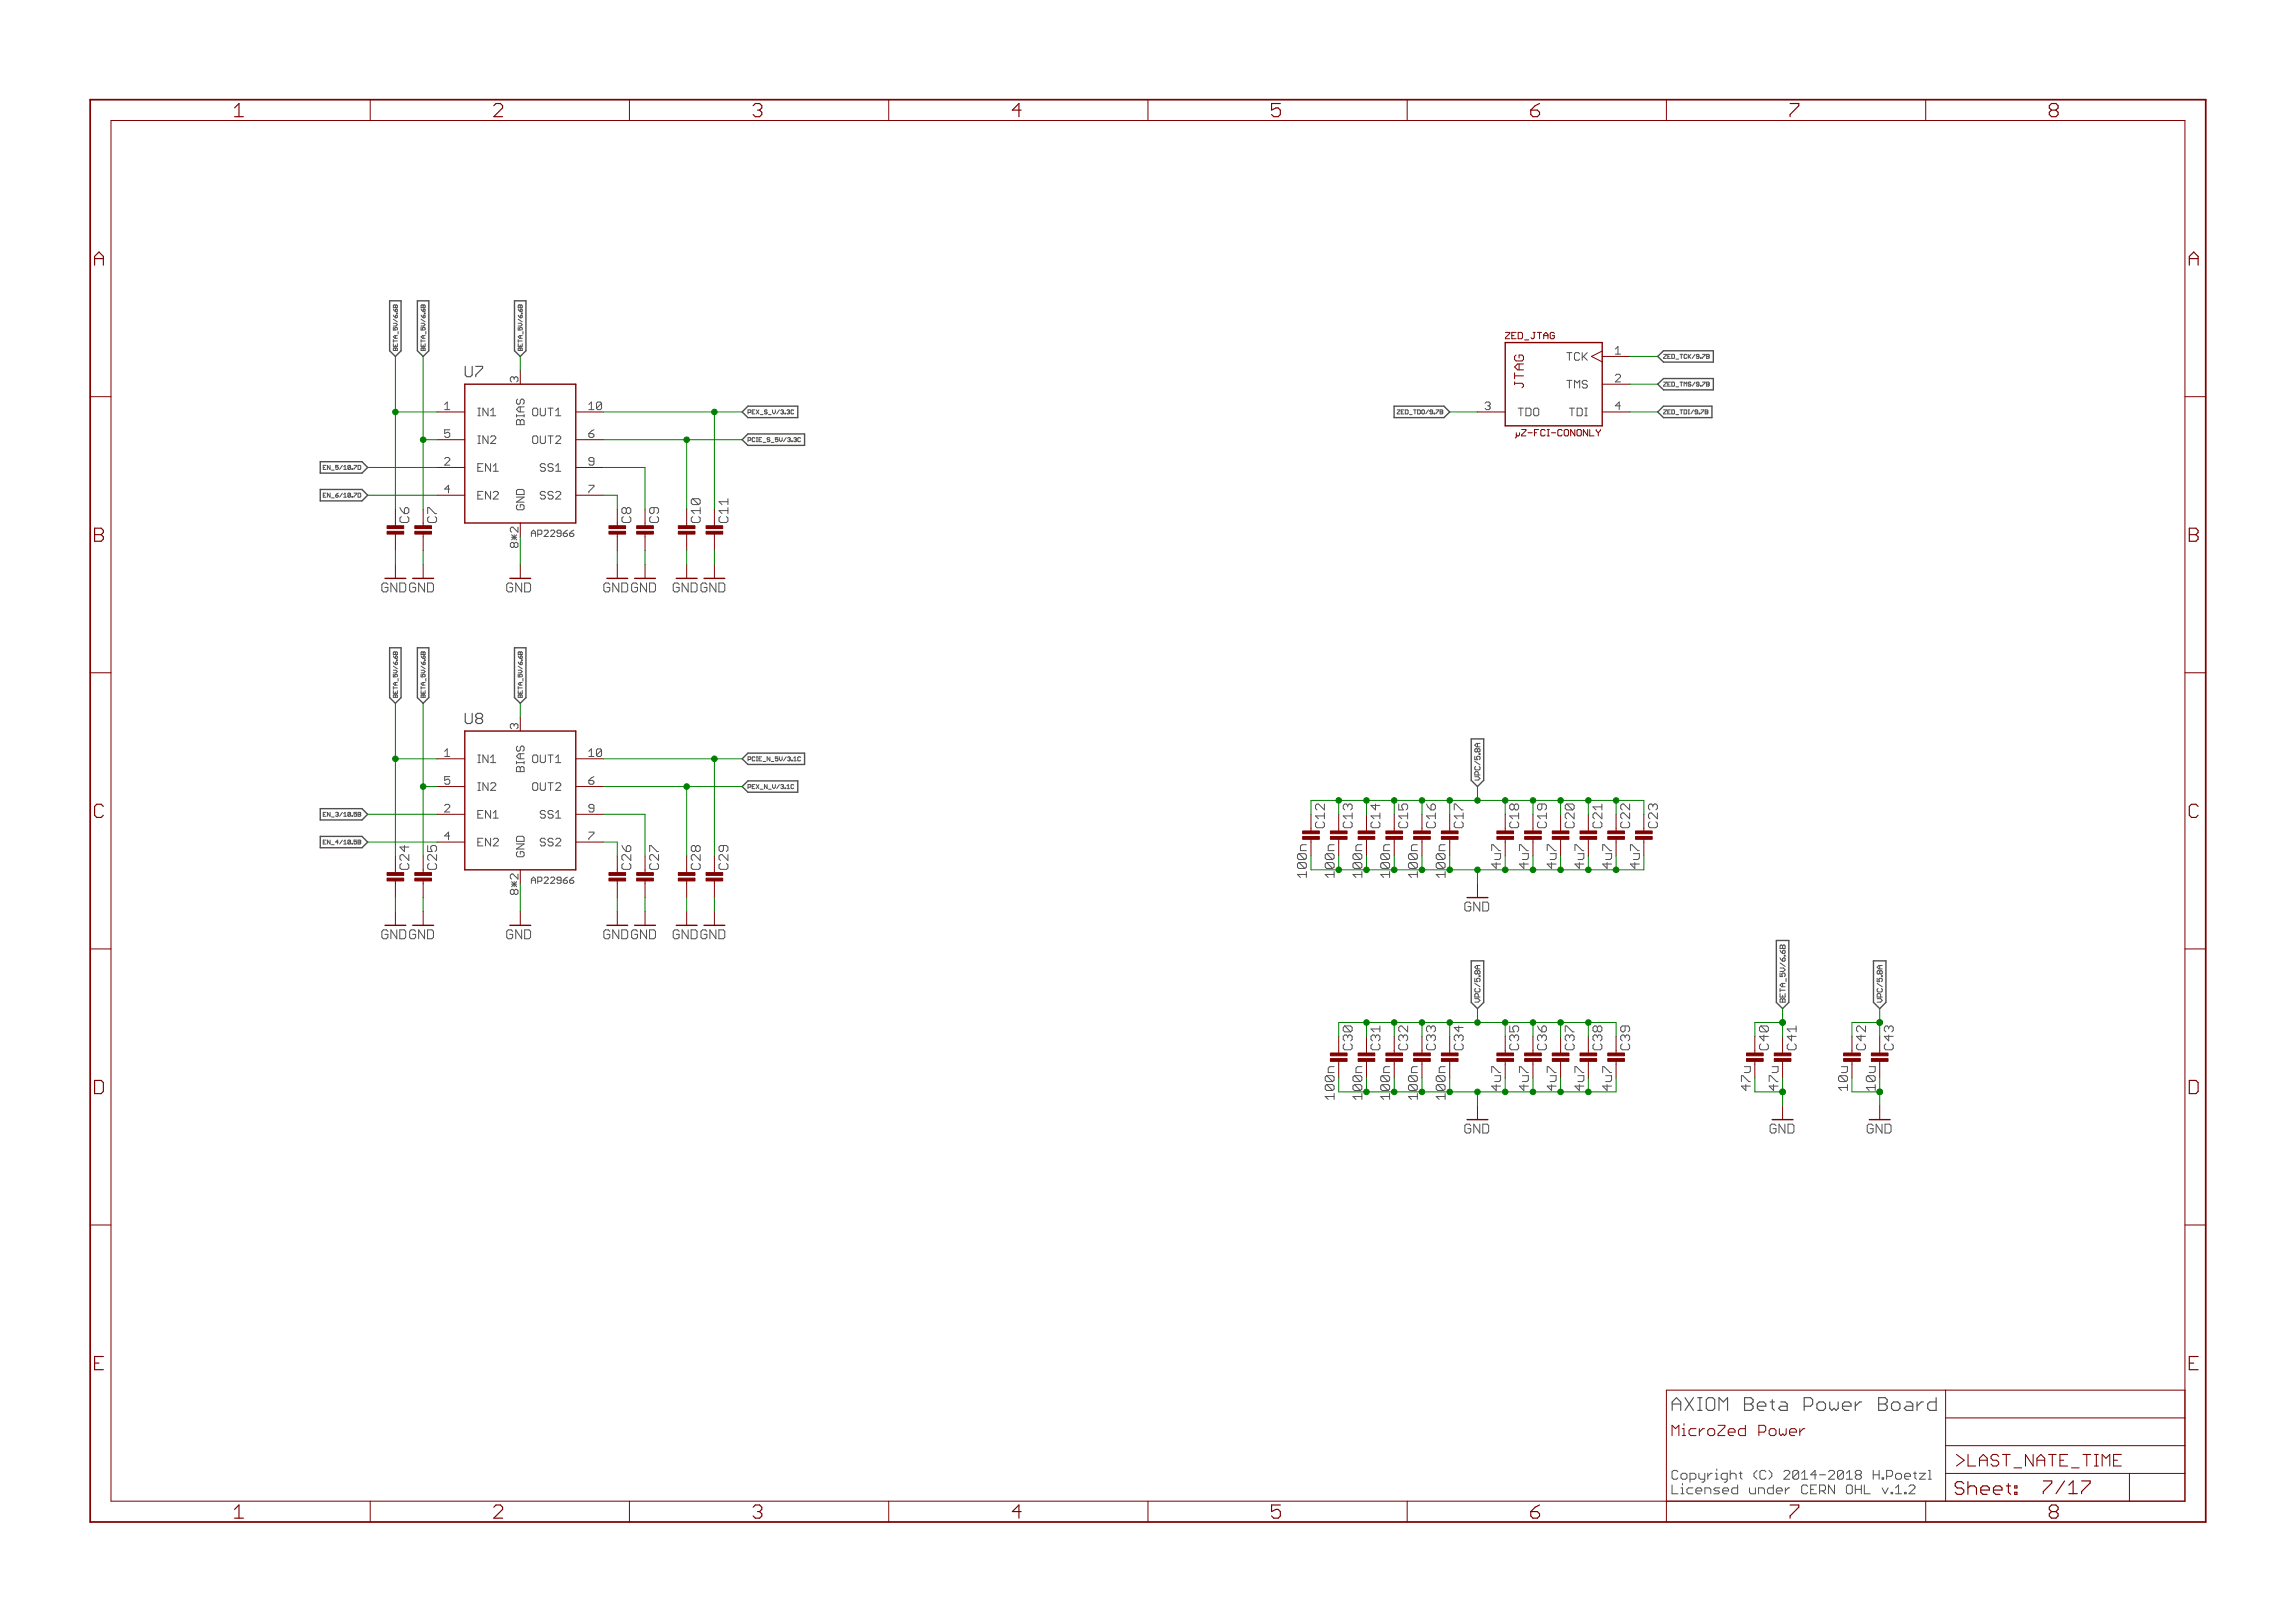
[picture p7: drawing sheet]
<svg xmlns="http://www.w3.org/2000/svg" width="420mm" height="297mm" viewBox="0 0 420 297" stroke-linecap="round" stroke-linejoin="round" font-family="sans-serif">
<defs><g id="words">
<g font-size="3.7" fill="#800000">
<text x="42.9" y="21.4">1</text>
<text x="90.3" y="21.4">2</text>
<text x="137.8" y="21.4">3</text>
<text x="185.3" y="21.4">4</text>
<text x="232.7" y="21.4">5</text>
<text x="280.2" y="21.4">6</text>
<text x="327.6" y="21.4">7</text>
<text x="375.1" y="21.4">8</text>
<text x="17.2" y="48.6">A</text>
<text x="400.7" y="48.6">A</text>
<text x="17.2" y="99.2">B</text>
<text x="400.7" y="99.2">B</text>
<text x="17.1" y="149.7">C</text>
<text x="400.6" y="149.7">C</text>
<text x="17" y="200.2">D</text>
<text x="400.5" y="200.2">D</text>
<text x="17.3" y="250.8">E</text>
<text x="400.7" y="250.8">E</text>
<text x="42.9" y="277.9">1</text>
<text x="90.3" y="277.9">2</text>
<text x="137.8" y="277.9">3</text>
<text x="185.3" y="277.9">4</text>
<text x="232.7" y="277.9">5</text>
<text x="280.2" y="277.9">6</text>
<text x="327.6" y="277.9">7</text>
<text x="375.1" y="277.9">8</text>
</g>
<text font-size="3.6" fill="#505050" x="306" y="258.2">AXIOM Beta Power Board</text>
<text font-size="3.6" fill="#800000" x="374" y="273.5">7/17</text>
<g font-size="2.9" fill="#505050">
<text x="85.1" y="69">U7</text>
<text x="85.1" y="132.5">U8</text>
</g>
<text font-size="2.9" fill="#800000" x="306" y="262.8">MicroZed Power</text>
<g font-size="2.5" fill="#800000">
<text x="279" y="70.7" transform="rotate(-90 279 70.7)">JTAG</text>
<text x="74.9" y="95.7" transform="rotate(-90 74.9 95.7)">C6</text>
<text x="80" y="95.7" transform="rotate(-90 80 95.7)">C7</text>
<text x="115.6" y="95.7" transform="rotate(-90 115.6 95.7)">C8</text>
<text x="120.6" y="95.7" transform="rotate(-90 120.6 95.7)">C9</text>
<text x="128.3" y="95.7" transform="rotate(-90 128.3 95.7)">C10</text>
<text x="133.3" y="95.7" transform="rotate(-90 133.3 95.7)">C11</text>
<text x="69.8" y="108.4">GNDGND</text>
<text x="92.7" y="108.4">GND</text>
<text x="110.5" y="108.4">GNDGND</text>
<text x="123.2" y="108.4">GNDGND</text>
<text x="74.9" y="159.2" transform="rotate(-90 74.9 159.2)">C24</text>
<text x="80" y="159.2" transform="rotate(-90 80 159.2)">C25</text>
<text x="120.6" y="159.2" transform="rotate(-90 120.6 159.2)">C27</text>
<text x="128.3" y="159.2" transform="rotate(-90 128.3 159.2)">C28</text>
<text x="133.3" y="159.2" transform="rotate(-90 133.3 159.2)">C29</text>
<text x="267.3" y="166.8">GND</text>
<text x="69.8" y="171.9">GNDGND</text>
<text x="92.7" y="171.9">GND</text>
<text x="110.5" y="171.9">GNDGND</text>
<text x="123.2" y="171.9">GNDGND</text>
<text x="267.3" y="207.4">GND</text>
<text x="323.2" y="207.4">GND</text>
<text x="341" y="207.4">GND</text>
</g>
<g font-size="2.5" fill="#008000">
<text x="242.5" y="151.6" transform="rotate(-90 242.5 151.6)">C12</text>
<text x="247.6" y="151.6" transform="rotate(-90 247.6 151.6)">C13</text>
<text x="252.7" y="151.6" transform="rotate(-90 252.7 151.6)">C14</text>
<text x="257.8" y="151.6" transform="rotate(-90 257.8 151.6)">C15</text>
<text x="262.9" y="151.6" transform="rotate(-90 262.9 151.6)">C16</text>
<text x="267.9" y="151.6" transform="rotate(-90 267.9 151.6)">C17</text>
<text x="278.1" y="151.6" transform="rotate(-90 278.1 151.6)">C18</text>
<text x="283.2" y="151.6" transform="rotate(-90 283.2 151.6)">C19</text>
<text x="288.3" y="151.6" transform="rotate(-90 288.3 151.6)">C20</text>
<text x="293.3" y="151.6" transform="rotate(-90 293.3 151.6)">C21</text>
<text x="298.4" y="151.6" transform="rotate(-90 298.4 151.6)">C22</text>
<text x="303.5" y="151.6" transform="rotate(-90 303.5 151.6)">C23</text>
<text x="115.6" y="159.2" transform="rotate(-90 115.6 159.2)">C26</text>
<text x="239.2" y="160.5" transform="rotate(-90 239.2 160.5)">100n</text>
<text x="244.3" y="158.9" transform="rotate(-90 244.3 158.9)">00n</text>
<text x="249.4" y="158.9" transform="rotate(-90 249.4 158.9)">00n</text>
<text x="254.5" y="158.9" transform="rotate(-90 254.5 158.9)">00n</text>
<text x="259.6" y="158.9" transform="rotate(-90 259.6 158.9)">00n</text>
<text x="264.6" y="158.9" transform="rotate(-90 264.6 158.9)">00n</text>
<text x="274.8" y="158.9" transform="rotate(-90 274.8 158.9)">4u7</text>
<text x="279.9" y="158.9" transform="rotate(-90 279.9 158.9)">4u7</text>
<text x="285" y="158.9" transform="rotate(-90 285 158.9)">4u7</text>
<text x="290" y="158.9" transform="rotate(-90 290 158.9)">4u7</text>
<text x="295.1" y="158.9" transform="rotate(-90 295.1 158.9)">4u7</text>
<text x="300.2" y="158.9" transform="rotate(-90 300.2 158.9)">4u7</text>
<text x="247.6" y="192.2" transform="rotate(-90 247.6 192.2)">C30</text>
<text x="252.7" y="192.2" transform="rotate(-90 252.7 192.2)">C31</text>
<text x="257.8" y="192.2" transform="rotate(-90 257.8 192.2)">C32</text>
<text x="262.9" y="192.2" transform="rotate(-90 262.9 192.2)">C33</text>
<text x="267.9" y="192.2" transform="rotate(-90 267.9 192.2)">C34</text>
<text x="278.1" y="192.2" transform="rotate(-90 278.1 192.2)">C35</text>
<text x="283.2" y="192.2" transform="rotate(-90 283.2 192.2)">C36</text>
<text x="288.3" y="192.2" transform="rotate(-90 288.3 192.2)">C37</text>
<text x="293.3" y="192.2" transform="rotate(-90 293.3 192.2)">C38</text>
<text x="298.4" y="192.2" transform="rotate(-90 298.4 192.2)">C39</text>
<text x="323.8" y="192.2" transform="rotate(-90 323.8 192.2)">C40</text>
<text x="328.9" y="192.2" transform="rotate(-90 328.9 192.2)">C41</text>
<text x="341.6" y="192.2" transform="rotate(-90 341.6 192.2)">C42</text>
<text x="346.7" y="192.2" transform="rotate(-90 346.7 192.2)">C43</text>
<text x="244.3" y="201.1" transform="rotate(-90 244.3 201.1)">100n</text>
<text x="249.4" y="199.5" transform="rotate(-90 249.4 199.5)">00n</text>
<text x="254.5" y="199.5" transform="rotate(-90 254.5 199.5)">00n</text>
<text x="259.6" y="199.5" transform="rotate(-90 259.6 199.5)">00n</text>
<text x="264.6" y="199.5" transform="rotate(-90 264.6 199.5)">00n</text>
<text x="274.8" y="199.5" transform="rotate(-90 274.8 199.5)">4u7</text>
<text x="279.9" y="199.5" transform="rotate(-90 279.9 199.5)">4u7</text>
<text x="285" y="199.5" transform="rotate(-90 285 199.5)">4u7</text>
<text x="290" y="199.5" transform="rotate(-90 290 199.5)">4u7</text>
<text x="295.1" y="199.5" transform="rotate(-90 295.1 199.5)">4u7</text>
<text x="320.5" y="199.5" transform="rotate(-90 320.5 199.5)">47u</text>
<text x="325.6" y="199.5" transform="rotate(-90 325.6 199.5)">47u</text>
<text x="338.3" y="199.5" transform="rotate(-90 338.3 199.5)">10u</text>
<text x="343.4" y="199.5" transform="rotate(-90 343.4 199.5)">10u</text>
</g>
<g font-size="2.5" fill="#505050">
<text x="244.3" y="160.5" transform="rotate(-90 244.3 160.5)">1</text>
<text x="249.4" y="160.5" transform="rotate(-90 249.4 160.5)">1</text>
<text x="254.5" y="160.5" transform="rotate(-90 254.5 160.5)">1</text>
<text x="259.6" y="160.5" transform="rotate(-90 259.6 160.5)">1</text>
<text x="264.6" y="160.5" transform="rotate(-90 264.6 160.5)">1</text>
<text x="249.4" y="201.1" transform="rotate(-90 249.4 201.1)">1</text>
<text x="254.5" y="201.1" transform="rotate(-90 254.5 201.1)">1</text>
<text x="259.6" y="201.1" transform="rotate(-90 259.6 201.1)">1</text>
<text x="264.6" y="201.1" transform="rotate(-90 264.6 201.1)">1</text>
<text x="306" y="270.8">Copyright (C) 2014-2018 H.Poetzl</text>
<text x="306" y="273.5">Licensed under CERN OHL v.1.2</text>
</g>
<g font-size="2.1" fill="#505050">
<text x="286.8" y="66">TCK</text>
<text x="295.7" y="64.9">1</text>
<text x="94.9" y="70" transform="rotate(-90 94.9 70)">3</text>
<text x="286.5" y="71.1">TMS</text>
<text x="295.7" y="70">2</text>
<text x="81.4" y="75">1</text>
<text x="87.4" y="76.2">IN1</text>
<text x="96" y="77.6" transform="rotate(-90 96 77.6)">BIAS</text>
<text x="97.1" y="76.2">OUT1</text>
<text x="107.7" y="75">10</text>
<text x="271.9" y="75">3</text>
<text x="277.9" y="76.2">TDO</text>
<text x="287.4" y="76.2">TDI</text>
<text x="295.7" y="75">4</text>
<text x="81.4" y="80.1">5</text>
<text x="87.4" y="81.2">IN2</text>
<text x="97.1" y="81.2">OUT2</text>
<text x="107.7" y="80.1">6</text>
<text x="81.4" y="85.2">2</text>
<text x="87.4" y="86.3">EN1</text>
<text x="99" y="86.3">SS1</text>
<text x="107.7" y="85.2">9</text>
<text x="81.4" y="90.3">4</text>
<text x="87.4" y="91.4">EN2</text>
<text x="96" y="93.4" transform="rotate(-90 96 93.4)">GND</text>
<text x="99" y="91.4">SS2</text>
<text x="107.7" y="90.3">7</text>
<text x="94.9" y="133.4" transform="rotate(-90 94.9 133.4)">3</text>
<text x="81.4" y="138.5">1</text>
<text x="81.4" y="143.6">5</text>
<text x="87.4" y="139.6">IN1</text>
<text x="96" y="141" transform="rotate(-90 96 141)">BIAS</text>
<text x="97.1" y="139.6">OUT1</text>
<text x="107.7" y="143.6">6</text>
<text x="107.7" y="138.5">10</text>
<text x="81.4" y="148.7">2</text>
<text x="87.4" y="144.7">IN2</text>
<text x="87.4" y="149.8">EN1</text>
<text x="97.1" y="144.7">OUT2</text>
<text x="99" y="149.8">SS1</text>
<text x="107.7" y="148.7">9</text>
<text x="81.4" y="153.8">4</text>
<text x="87.4" y="154.9">EN2</text>
<text x="99" y="154.9">SS2</text>
<text x="107.7" y="153.8">7</text>
<text x="96" y="156.9" transform="rotate(-90 96 156.9)">GND</text>
</g>
<g font-size="2.1" fill="#800000">
<text x="94.9" y="99.8" transform="rotate(-90 94.9 99.8)">8*2</text>
<text x="94.9" y="163.3" transform="rotate(-90 94.9 163.3)">8*2</text>
</g>
<g font-size="1.8" fill="#800000">
<text x="275.6" y="62.1">ZED_JTAG</text>
<text x="278.1" y="79.8">µZ-FCI-CONONLY</text>
</g>
<g font-size="1.8" fill="#505050">
<text x="97.5" y="98.2">AP22966</text>
<text x="97.5" y="161.7">AP22966</text>
</g>
<g font-size="1.4" fill="#505050">
<text x="271" y="142.8" transform="rotate(-90 271 142.8)">VPC/5.8A</text>
<text x="271" y="183.4" transform="rotate(-90 271 183.4)">VPC/5.8A</text>
<text x="326.9" y="183.4" transform="rotate(-90 326.9 183.4)">BETA_5V/6.6B</text>
<text x="344.6" y="183.4" transform="rotate(-90 344.6 183.4)">VPC/5.8A</text>
</g>
<g font-size="1.1" fill="#505050">
<text x="72.8" y="64.2" transform="rotate(-90 72.8 64.2)">BETA_5V/6.6B</text>
<text x="77.9" y="64.2" transform="rotate(-90 77.9 64.2)">BETA_5V/6.6B</text>
<text x="95.6" y="64.2" transform="rotate(-90 95.6 64.2)">BETA_5V/6.6B</text>
<text x="304.5" y="65.6">ZED_TCK/9.7B</text>
<text x="304.5" y="70.7">ZED_TMS/9.7B</text>
<text x="136.9" y="75.8">PEX_S_V/3.3C</text>
<text x="255.9" y="75.8">ZED_TDO/9.7B</text>
<text x="304.5" y="75.8">ZED_TDI/9.7B</text>
<text x="136.9" y="80.9">PCIE_S_5V/3.3C</text>
<text x="59.6" y="85.9">EN_5/10.7D</text>
<text x="59.6" y="91">EN_6/10.7D</text>
<text x="72.8" y="127.7" transform="rotate(-90 72.8 127.7)">BETA_5V/6.6B</text>
<text x="77.9" y="127.7" transform="rotate(-90 77.9 127.7)">BETA_5V/6.6B</text>
<text x="95.6" y="127.7" transform="rotate(-90 95.6 127.7)">BETA_5V/6.6B</text>
<text x="136.9" y="139.3">PCIE_N_5V/3.1C</text>
<text x="59.7" y="149.4">EN_3/10.5B</text>
<text x="136.9" y="144.4">PEX_N_V/3.1C</text>
<text x="59.7" y="154.5">EN_4/10.5B</text>
</g>
</g></defs>
<path d="M351.7 256.6h.4M354.5 255.8v2.3h-1.2l-.4-.4v-.7l.4-.4h1.2" fill="none" stroke="#505050" stroke-width=".21"/>
<g fill="none" stroke="#505050" stroke-width=".18">
<path d="M72 55.9l.1-.1 .3 .1 .2-.1 .1 .1M77.1 55.9l.1-.1 .3 .1 .2-.1 .1 .1M94.9 55.9l.1-.1 .2 .1 .3-.1 .1 .1M144.9 75l.4 .1M145.3 75.6l-.4 .2M59.2 85.6h.2M59.2 90.6h.2M59.7 85.2h-.5v.7h.5M59.7 90.3h-.5v.7h.5M146 80.2l.2-.1 .4 .1M146 80.7l.2 .1 .4-.1M72 119.4l.1-.1 .3 .1 .2-.1 .1 .1"/>
<path d="M77.1 119.4l.1-.1 .3 .1 .2-.1 .1 .1M94.9 119.4l.1-.1 .2 .1 .3-.1 .1 .1M146.2 138.5l.4 .1M146.6 139.1l-.4 .2M59.2 149h.2M59.2 154.1h.2M59.7 148.7h-.5v.7h.5M59.7 153.8h-.5v.7h.5M145.2 143.6l.1 .1M145.3 144.2l-.1 .1M325.9 173.1l.1-.1 .3 .1 .4-.1 .1 .1M347 272.3l.6-.5v1.6"/>
<path d="M347 273.4h1.1M348.7 270.5l.3 .2h.5M348.7 269.9l.3-.3h.5l.3 .3v.3h-1.1M348.7 273.1h.3v.3h-.3zM349.5 272l.3-.2h.5l.3 .2v.3l-1.1 1.1h1.1M350.3 269.6h.6M350.6 269.4v1.1l.3 .2M351.4 269.6h1.1l-1.1 1.1h1.1M353 270.7h.6M353 269.1h.3v1.6"/>
</g>
<g fill="none" stroke="#505050" stroke-width=".25">
<path d="M71.3 55.1h2.1v9.1l-1 1-1.1-1zM76.4 55.1h2.1v9.1l-1 1-1.1-1zM94.2 55.1h2.1v9.1l-1.1 1-1-1zM136.9 79.4h10.4v2.1h-10.4l-1-1zM136.9 74.3h9.1v2.1h-9.1l-1-1zM255.2 74.3h9.2l1 1.1-1 1h-9.2zM303.5 65.2l1-1h9.2v2.1h-9.2zM303.5 70.3l1-1h9.2v2.1h-9.2zM304.5 74.3h8.9v2.1h-8.9l-1-1zM58.6 84.5h7.7l1 1.1-1 1h-7.7zM58.6 89.6h7.7l1 1-1 1.1h-7.7zM71.3 118.6h2.1v9.1l-1 1-1.1-1z"/>
<path d="M76.4 118.6h2.1v9.1l-1 1-1.1-1zM94.2 118.6h2.1v9.1l-1.1 1-1-1zM135.9 138.9l1-1.1h10.4v2.1h-10.4zM269.3 135.2h2.3v7.6l-1.1 1.2-1.2-1.2zM58.6 148h7.7l1 1-1 1.1h-7.7zM58.6 153.1h7.7l1 1-1 1.1h-7.7zM135.9 144l1-1.1h9.1v2.1h-9.1zM269.3 175.9h2.3v7.6l-1.1 1.1-1.2-1.1zM325.2 172.1h2.3v11.4l-1.2 1.1-1.1-1.1zM343 175.9h2.3v7.6l-1.2 1.1-1.1-1.1z"/>
</g>
<g fill="none" stroke="#800000" stroke-width=".18">
<path d="M67.8 18.2v3.9M115.2 18.2v3.9M162.7 18.2v3.9M210.2 18.2v3.9M257.6 18.2v3.9M305.1 18.2v3.9M352.6 18.2v3.9M20.3 22.1h379.7v252.6h-379.7zM16.5 72.6h3.8M80 75.4h5.1M95.2 67.8v2.5M105.4 75.4h5.1"/>
<path d="M270.5 75.4h5.1M277.6 79.2v.8l-.2 .2M277.6 79.6l.2 .2M293.3 75.4h5.1M293.3 64.2l-1.9 1 1.9 1M293.3 65.2h5.1M293.3 70.3h5.1M400 72.6h3.8M72.4 97.7v3.1M77.5 97.7v3.1M80 80.5h5.1M80 85.6h5.1"/>
<path d="M80 90.6h5.1M105.4 80.5h5.1M105.4 85.6h5.1M105.4 90.6h5.1M113 97.7v3.1M118.1 97.7v3.1M125.7 97.7v3.1M130.8 97.7v3.1M72.4 103.3v2.6M77.5 103.3v2.6M95.2 103.3v2.6M113 103.3v2.6"/>
<path d="M118.1 103.3v2.6M125.7 103.3v2.6M130.8 103.3v2.6M16.5 123.1h3.8M80 138.9h5.1M95.2 131.3v2.5M105.4 138.9h5.1M400 123.1h3.8M80 144h5.1M80 149h5.1M80 154.1h5.1M105.4 144h5.1"/>
<path d="M105.4 149h5.1M105.4 154.1h5.1M16.5 173.7h3.8M72.4 161.2v3.1M72.4 166.8v2.6M77.5 161.2v3.1M77.5 166.8v2.6M95.2 166.8v2.6M113 161.2v3.1M113 166.8v2.6M118.1 161.2v3.1M118.1 166.8v2.6"/>
<path d="M125.7 161.2v3.1M125.7 166.8v2.6M130.8 161.2v3.1M130.8 166.8v2.6M270.5 161.7v2.6M400 173.7h3.8M270.5 202.4v2.5M326.3 202.4v2.5M344.1 202.4v2.5M16.5 224.2h3.8M400 224.2h3.8M356.2 254.4v20.3"/>
<path d="M356.2 259.5h43.8M400 254.4h-94.9v24.2M67.8 274.7v3.9M115.2 274.7v3.9M162.7 274.7v3.9M210.2 274.7v3.9M257.6 274.7v3.9M330.4 261.5h-.3l-.6 .6M352.6 274.7v3.9M356.2 269.7h43.8M356.2 264.6h43.8M389.8 269.7v5"/>
</g>
<g fill="none" stroke="#800000" stroke-width=".19">
<path d="M358.2 266.2l1.4 1.1-1.4 1M360.3 266.2v2.1h1.4M362.4 268.3v-1.4l.7-.7 .7 .7v1.4M362.4 267.3h1.4M365.9 266.6l-.4-.4h-.7l-.3 .4v.3l.3 .4h.7l.4 .3v.3l-.4 .4h-.7l-.3-.4M366.6 266.2h1.4M367.3 266.2v2.1M368.7 268.6h1.4M372.2 266.2v2.1l-1.4-2.1v2.1M372.9 267.3h1.4M372.9 268.3v-1.4l.7-.7 .7 .7v1.4M375 266.2h1.4"/>
<path d="M375.7 266.2v2.1M377.1 267.3h.7M378.5 266.2h-1.4v2.1h1.4M379.2 268.6h1.4M381.3 266.2h1.5M382 266.2v2.1M383.4 268.3h.8M383.4 266.2h.8M383.8 266.2v2.1M384.9 268.3v-2.1l.7 .7 .6-.7v2.1M386.9 267.3h.7M388.4 266.2h-1.5v2.1h1.5"/>
</g>
<path d="M359.5 271.5l-.4-.3h-.8l-.4 .3v.4l.4 .4h.8l.4 .4v.4l-.4 .4h-.8l-.4-.4M360.3 271.2v2.3M360.3 272.3l.4-.4h.8l.3 .4v1.2M362.6 272.7h1.6v-.4l-.4-.4h-.8l-.4 .4v.8l.4 .4h.8M365 272.7h1.5v-.4l-.4-.4h-.7l-.4 .4v.8l.4 .4h.7M367.3 271.9h.8M367.7 271.5v1.6l.4 .4M368.9 271.9h.4v.4h-.4zM368.9 273.1h.4v.4h-.4z" fill="none" stroke="#800000" stroke-width=".21"/>
<path d="M16.5 18.2h387.3v260.4h-387.3z" fill="none" stroke="#800000" stroke-width=".32"/>
<path d="M85.1 70.3h20.3v25.4h-20.3zM275.6 62.7h17.7v15.2h-17.7zM85.1 133.8h20.3v25.4h-20.3z" fill="none" stroke="#800000" stroke-width=".25"/>
<g fill="#800000" stroke="#800000" stroke-width=".18">
<path d="M75.9 97.2h3.1v.5h-3.1z"/>
<path d="M75.9 96.2h3.1v.5h-3.1z"/>
<path d="M75.9 160.7h3.1v.5h-3.1z"/>
<path d="M75.9 159.7h3.1v.5h-3.1z"/>
<path d="M124.2 160.7h3v.5h-3z"/>
<path d="M124.2 159.7h3v.5h-3z"/>
<path d="M129.3 160.7h3v.5h-3z"/>
<path d="M129.3 159.7h3v.5h-3z"/>
<path d="M111.5 160.7h3v.5h-3z"/>
<path d="M111.5 159.7h3v.5h-3z"/>
<path d="M116.6 160.7h3v.5h-3z"/>
<path d="M116.6 159.7h3v.5h-3z"/>
<path d="M70.9 160.7h3v.5h-3z"/>
<path d="M70.9 159.7h3v.5h-3z"/>
<path d="M70.9 97.2h3v.5h-3z"/>
<path d="M70.9 96.2h3v.5h-3z"/>
<path d="M124.2 97.2h3v.5h-3z"/>
<path d="M124.2 96.2h3v.5h-3z"/>
<path d="M129.3 97.2h3v.5h-3z"/>
<path d="M129.3 96.2h3v.5h-3z"/>
<path d="M111.5 97.2h3v.5h-3z"/>
<path d="M111.5 96.2h3v.5h-3z"/>
<path d="M116.6 97.2h3v.5h-3z"/>
<path d="M116.6 96.2h3v.5h-3z"/>
<path d="M243.6 193.7h3v.5h-3z"/>
<path d="M243.6 192.7h3v.5h-3z"/>
<path d="M284.2 193.7h3v.5h-3z"/>
<path d="M284.2 192.7h3v.5h-3z"/>
<path d="M248.6 193.7h3.1v.5h-3.1z"/>
<path d="M248.6 192.7h3.1v.5h-3.1z"/>
<path d="M253.7 193.7h3.1v.5h-3.1z"/>
<path d="M253.7 192.7h3.1v.5h-3.1z"/>
<path d="M258.8 193.7h3.1v.5h-3.1z"/>
<path d="M258.8 192.7h3.1v.5h-3.1z"/>
<path d="M263.9 193.7h3v.5h-3z"/>
<path d="M263.9 192.7h3v.5h-3z"/>
<path d="M289.3 193.7h3v.5h-3z"/>
<path d="M289.3 192.7h3v.5h-3z"/>
<path d="M294.3 193.7h3.1v.5h-3.1z"/>
<path d="M294.3 192.7h3.1v.5h-3.1z"/>
<path d="M279.1 193.7h3.1v.5h-3.1z"/>
<path d="M279.1 192.7h3.1v.5h-3.1z"/>
<path d="M274 193.7h3.1v.5h-3.1z"/>
<path d="M274 192.7h3.1v.5h-3.1z"/>
<path d="M324.8 193.7h3.1v.5h-3.1z"/>
<path d="M324.8 192.7h3.1v.5h-3.1z"/>
<path d="M319.7 193.7h3.1v.5h-3.1z"/>
<path d="M319.7 192.7h3.1v.5h-3.1z"/>
<path d="M238.5 153.1h3v.5h-3z"/>
<path d="M238.5 152.1h3v.5h-3z"/>
<path d="M284.2 153.1h3v.5h-3z"/>
<path d="M284.2 152.1h3v.5h-3z"/>
<path d="M243.6 153.1h3v.5h-3z"/>
<path d="M243.6 152.1h3v.5h-3z"/>
<path d="M248.6 153.1h3.1v.5h-3.1z"/>
<path d="M248.6 152.1h3.1v.5h-3.1z"/>
<path d="M253.7 153.1h3.1v.5h-3.1z"/>
<path d="M253.7 152.1h3.1v.5h-3.1z"/>
<path d="M258.8 153.1h3.1v.5h-3.1z"/>
<path d="M258.8 152.1h3.1v.5h-3.1z"/>
<path d="M263.9 153.1h3v.5h-3z"/>
<path d="M263.9 152.1h3v.5h-3z"/>
<path d="M289.3 153.1h3v.5h-3z"/>
<path d="M289.3 152.1h3v.5h-3z"/>
<path d="M294.3 153.1h3.1v.5h-3.1z"/>
<path d="M294.3 152.1h3.1v.5h-3.1z"/>
<path d="M299.4 153.1h3.1v.5h-3.1z"/>
<path d="M299.4 152.1h3.1v.5h-3.1z"/>
<path d="M279.1 153.1h3.1v.5h-3.1z"/>
<path d="M279.1 152.1h3.1v.5h-3.1z"/>
<path d="M274 153.1h3.1v.5h-3.1z"/>
<path d="M274 152.1h3.1v.5h-3.1z"/>
<path d="M342.6 193.7h3.1v.5h-3.1z"/>
<path d="M342.6 192.7h3.1v.5h-3.1z"/>
<path d="M337.5 193.7h3.1v.5h-3.1z"/>
<path d="M337.5 192.7h3.1v.5h-3.1z"/>
</g>
<g fill="none" stroke="#008000" stroke-width=".18">
<path d="M72.4 65.2v28M72.4 75.4h7.6M77.5 65.2v28M95.2 65.2v2.6M110.5 75.4h25.4M130.8 75.4v17.8M265.4 75.4h5.1M298.4 75.4h5.1M298.4 65.2h5.1M298.4 70.3h5.1M67.3 85.6h12.7M67.3 90.6h12.7"/>
<path d="M77.5 80.5h2.5M95.2 98.3v5M110.5 80.5h25.4M110.5 85.6h7.6v7.6M110.5 90.6h2.5v2.6M125.7 80.5v12.7M72.4 100.8v2.5M77.5 100.8v2.5M113 100.8v2.5M118.1 100.8v2.5M125.7 100.8v2.5M130.8 100.8v2.5"/>
<path d="M72.4 138.9h7.6M72.4 128.7v28M77.5 128.7v28M95.2 128.7v2.6M110.5 138.9h25.4M130.8 138.9v17.8M67.3 149h12.7M67.3 154.1h12.7M77.5 144h2.5M110.5 144h25.4M110.5 149h7.6v7.7M110.5 154.1h2.5"/>
<path d="M125.7 144v12.7M240 159.2h60.9M240 146.5h60.9M270.5 144v2.5M270.5 159.2v2.5M72.4 164.3v2.5M77.5 164.3v2.5M95.2 161.7v5.1M113 164.3v2.5M118.1 164.3v2.5M125.7 164.3v2.5M130.8 164.3v2.5"/>
<path d="M245.1 187.1h50.8M245.1 199.8h50.8M270.5 184.6v2.5M270.5 199.8v2.6M321.3 199.8h5v2.6M326.3 184.6v2.5h-5M339 199.8h5.1v2.6M344.1 184.6v2.5h-5.1"/>
</g>
<g fill="#008000" stroke="#008000" stroke-width=".18">
<circle cx="77.5" cy="144" r=".51"/>
<circle cx="77.5" cy="80.5" r=".51"/>
<circle cx="72.4" cy="138.9" r=".51"/>
<circle cx="72.4" cy="75.4" r=".51"/>
<circle cx="326.3" cy="187.1" r=".51"/>
<circle cx="130.8" cy="138.9" r=".51"/>
<circle cx="125.7" cy="144" r=".51"/>
<circle cx="250.2" cy="199.8" r=".51"/>
<circle cx="255.2" cy="199.8" r=".51"/>
<circle cx="260.3" cy="199.8" r=".51"/>
<circle cx="265.4" cy="199.8" r=".51"/>
<circle cx="275.6" cy="199.8" r=".51"/>
<circle cx="280.6" cy="199.8" r=".51"/>
<circle cx="285.7" cy="199.8" r=".51"/>
<circle cx="290.8" cy="199.8" r=".51"/>
<circle cx="270.5" cy="199.8" r=".51"/>
<circle cx="326.3" cy="199.8" r=".51"/>
<circle cx="245.1" cy="159.2" r=".51"/>
<circle cx="250.2" cy="159.2" r=".51"/>
<circle cx="255.2" cy="159.2" r=".51"/>
<circle cx="260.3" cy="159.2" r=".51"/>
<circle cx="265.4" cy="159.2" r=".51"/>
<circle cx="275.6" cy="159.2" r=".51"/>
<circle cx="280.6" cy="159.2" r=".51"/>
<circle cx="285.7" cy="159.2" r=".51"/>
<circle cx="290.8" cy="159.2" r=".51"/>
<circle cx="295.9" cy="159.2" r=".51"/>
<circle cx="270.5" cy="159.2" r=".51"/>
<circle cx="344.1" cy="199.8" r=".51"/>
<circle cx="130.8" cy="75.4" r=".51"/>
<circle cx="125.7" cy="80.5" r=".51"/>
<circle cx="250.2" cy="187.1" r=".51"/>
<circle cx="255.2" cy="187.1" r=".51"/>
<circle cx="260.3" cy="187.1" r=".51"/>
<circle cx="265.4" cy="187.1" r=".51"/>
<circle cx="275.6" cy="187.1" r=".51"/>
<circle cx="280.6" cy="187.1" r=".51"/>
<circle cx="285.7" cy="187.1" r=".51"/>
<circle cx="290.8" cy="187.1" r=".51"/>
<circle cx="270.5" cy="187.1" r=".51"/>
<circle cx="245.1" cy="146.5" r=".51"/>
<circle cx="250.2" cy="146.5" r=".51"/>
<circle cx="255.2" cy="146.5" r=".51"/>
<circle cx="260.3" cy="146.5" r=".51"/>
<circle cx="265.4" cy="146.5" r=".51"/>
<circle cx="275.6" cy="146.5" r=".51"/>
<circle cx="280.6" cy="146.5" r=".51"/>
<circle cx="285.7" cy="146.5" r=".51"/>
<circle cx="290.8" cy="146.5" r=".51"/>
<circle cx="295.9" cy="146.5" r=".51"/>
<circle cx="270.5" cy="146.5" r=".51"/>
<circle cx="344.1" cy="187.1" r=".51"/>
</g>
<use href="#words"/>
</svg>
